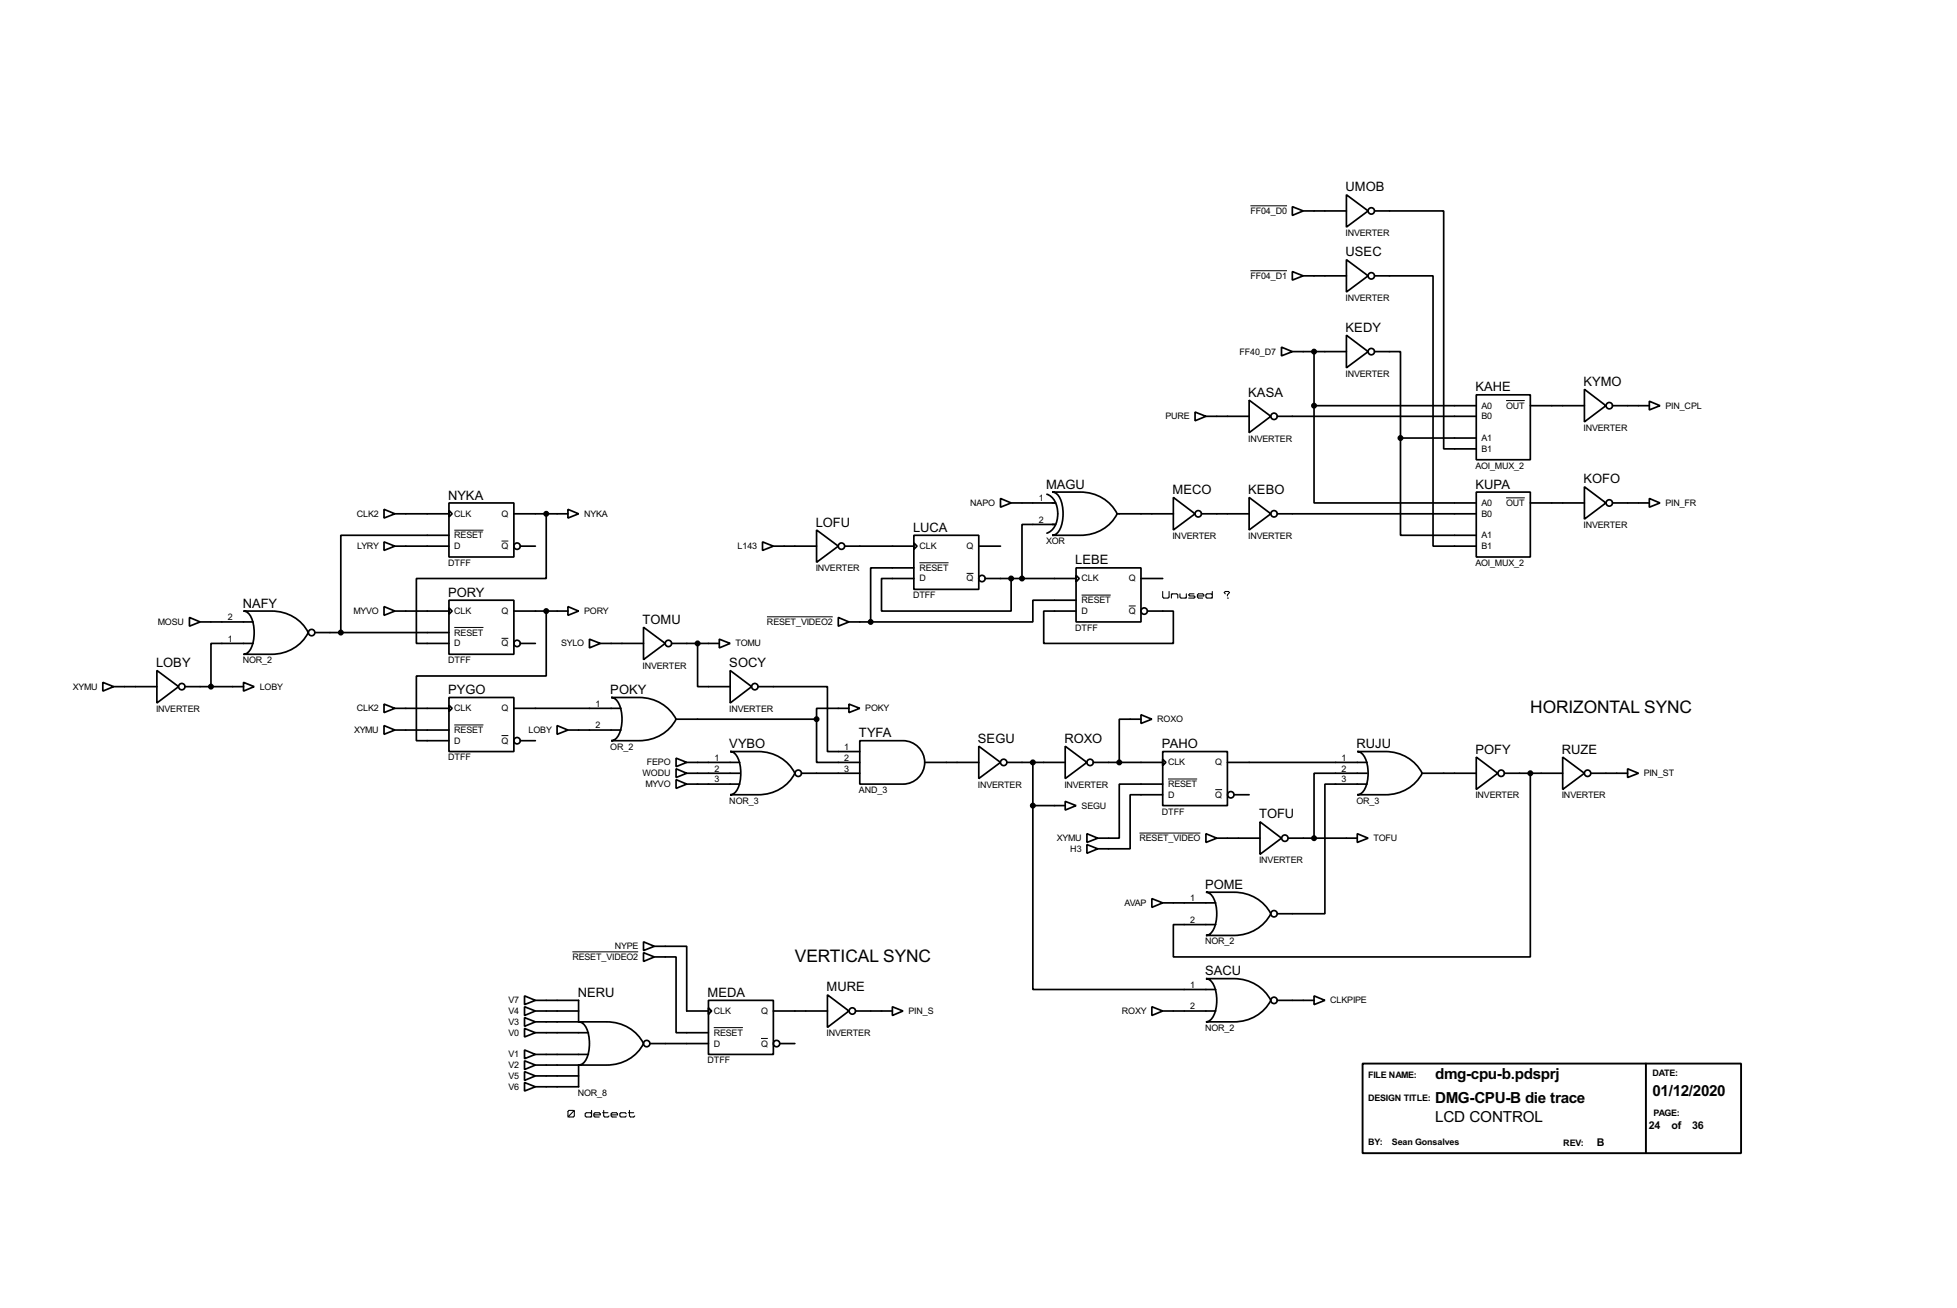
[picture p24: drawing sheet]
<svg xmlns="http://www.w3.org/2000/svg" width="460mm" height="307mm" viewBox="0 0 460 307" stroke-linecap="round" stroke-linejoin="round" font-family="sans-serif">
<defs><g id="words">
<g font-size="4.6">
<text x="359.5" y="167.5">HORIZONTAL SYNC</text>
<text x="186.7" y="226">VERTICAL SYNC</text>
</g>
<g font-size="4">
<text x="337.1" y="253.4">dmg-cpu-b.pdsprj</text>
<text x="388.2" y="257.5">01/12/2020</text>
<text x="337.1" y="263.6">LCD CONTROL</text>
<text x="337.1" y="259.2">DMG-CPU-B die trace</text>
</g>
<g font-size="3.4">
<text x="316.1" y="45">UMOB</text>
<text x="316.1" y="60.2">USEC</text>
<text x="316.1" y="78">KEDY</text>
<text x="293.2" y="93.2">KASA</text>
<text x="346.6" y="92">KAHE</text>
<text x="372" y="90.7">KYMO</text>
<text x="372" y="113.6">KOFO</text>
<text x="105.3" y="117.4">NYKA</text>
<text x="245.7" y="114.8">MAGU</text>
<text x="275.4" y="116.1">MECO</text>
<text x="293.2" y="116.1">KEBO</text>
<text x="346.6" y="114.8">KUPA</text>
<text x="191.6" y="123.7">LOFU</text>
<text x="214.5" y="124.9">LUCA</text>
<text x="252.6" y="132.6">LEBE</text>
<text x="57" y="142.8">NAFY</text>
<text x="105.3" y="140.2">PORY</text>
<text x="151" y="146.6">TOMU</text>
<text x="36.7" y="156.7">LOBY</text>
<text x="171.3" y="156.7">SOCY</text>
<text x="105.3" y="163.1">PYGO</text>
<text x="143.4" y="163.1">POKY</text>
<text x="201.8" y="173.2">TYFA</text>
<text x="171.3" y="175.8">VYBO</text>
<text x="229.7" y="174.5">SEGU</text>
<text x="250" y="174.5">ROXO</text>
<text x="272.9" y="175.8">PAHO</text>
<text x="318.6" y="175.8">RUJU</text>
<text x="346.6" y="177.1">POFY</text>
<text x="366.9" y="177.1">RUZE</text>
<text x="295.8" y="192.3">TOFU</text>
<text x="283.1" y="208.8">POME</text>
<text x="194.2" y="232.9">MURE</text>
<text x="283.1" y="229.1">SACU</text>
<text x="135.7" y="234.2">NERU</text>
<text x="166.2" y="234.2">MEDA</text>
</g>
<g font-size="2.8">
<text x="375.1" y="269.3">B</text>
<text x="387.3" y="265.2">24</text>
<text x="392.6" y="265.2">of</text>
<text x="397.5" y="265.2">36</text>
</g>
<g font-size="2.4">
<text x="293.7" y="50.2">FF04_D0</text>
<text x="316.1" y="55.4">INVERTER</text>
<text x="293.7" y="65.5">FF04_D1</text>
<text x="316.1" y="70.7">INVERTER</text>
<text x="291.2" y="83.3">FF40_D7</text>
<text x="316.1" y="88.5">INVERTER</text>
<text x="348" y="96">A0</text>
<text x="353.8" y="96">OUT</text>
<text x="391.2" y="96">PIN_CPL</text>
<text x="273.8" y="98.5">PURE</text>
<text x="348" y="98.5">B0</text>
<text x="372" y="101.2">INVERTER</text>
<text x="293.2" y="103.7">INVERTER</text>
<text x="348" y="103.6">A1</text>
<text x="348" y="106.2">B1</text>
<text x="346.6" y="110.1">AOI_MUX_2</text>
<text x="227.9" y="118.9">NAPO</text>
<text x="244" y="117.8">1</text>
<text x="348" y="118.9">A0</text>
<text x="353.8" y="118.9">OUT</text>
<text x="391.2" y="118.9">PIN_FR</text>
<text x="83.8" y="121.4">CLK2</text>
<text x="106.7" y="121.4">CLK</text>
<text x="117.8" y="121.4">Q</text>
<text x="137.2" y="121.4">NYKA</text>
<text x="244" y="122.8">2</text>
<text x="348" y="121.4">B0</text>
<text x="372" y="124.1">INVERTER</text>
<text x="83.9" y="129">LYRY</text>
<text x="106.7" y="129">D</text>
<text x="106.7" y="126.4">RESET</text>
<text x="117.8" y="129">Q</text>
<text x="173.3" y="129">L143</text>
<text x="216" y="129">CLK</text>
<text x="227.1" y="129">Q</text>
<text x="245.7" y="127.9">XOR</text>
<text x="275.4" y="126.6">INVERTER</text>
<text x="293.2" y="126.6">INVERTER</text>
<text x="348" y="126.4">A1</text>
<text x="348" y="129">B1</text>
<text x="105.3" y="133">DTFF</text>
<text x="191.6" y="134.2">INVERTER</text>
<text x="216" y="136.6">D</text>
<text x="216" y="134.1">RESET</text>
<text x="227.1" y="136.6">Q</text>
<text x="254.1" y="136.6">CLK</text>
<text x="265.2" y="136.6">Q</text>
<text x="346.6" y="133">AOI_MUX_2</text>
<text x="214.5" y="140.6">DTFF</text>
<text x="254.1" y="141.7">RESET</text>
<text x="37.1" y="146.8">MOSU</text>
<text x="53.5" y="145.7">2</text>
<text x="83.1" y="144.3">MYVO</text>
<text x="106.7" y="144.3">CLK</text>
<text x="106.7" y="149.3">RESET</text>
<text x="117.8" y="144.3">Q</text>
<text x="137.2" y="144.3">PORY</text>
<text x="180.2" y="146.8">RESET_VIDEO2</text>
<text x="252.6" y="148.2">DTFF</text>
<text x="254.1" y="144.3">D</text>
<text x="265.2" y="144.3">Q</text>
<text x="53.5" y="150.8">1</text>
<text x="57" y="155.8">NOR_2</text>
<text x="105.3" y="155.8">DTFF</text>
<text x="106.7" y="151.9">D</text>
<text x="117.8" y="151.9">Q</text>
<text x="131.8" y="151.9">SYLO</text>
<text x="172.8" y="151.9">TOMU</text>
<text x="151" y="157.1">INVERTER</text>
<text x="17.1" y="162">XYMU</text>
<text x="36.7" y="167.3">INVERTER</text>
<text x="61" y="162">LOBY</text>
<text x="83.8" y="167.1">CLK2</text>
<text x="106.7" y="167.1">CLK</text>
<text x="117.8" y="167.1">Q</text>
<text x="139.9" y="166">1</text>
<text x="171.3" y="167.3">INVERTER</text>
<text x="203.3" y="167.1">POKY</text>
<text x="83.2" y="172.2">XYMU</text>
<text x="106.7" y="172.2">RESET</text>
<text x="124.2" y="172.2">LOBY</text>
<text x="139.9" y="171.1">2</text>
<text x="271.8" y="169.7">ROXO</text>
<text x="105.3" y="178.7">DTFF</text>
<text x="106.7" y="174.7">D</text>
<text x="117.8" y="174.7">Q</text>
<text x="143.4" y="176.1">OR_2</text>
<text x="152" y="179.8">FEPO</text>
<text x="167.8" y="178.7">1</text>
<text x="198.3" y="176.2">1</text>
<text x="198.3" y="178.7">2</text>
<text x="274.4" y="179.8">CLK</text>
<text x="285.5" y="179.8">Q</text>
<text x="315.1" y="178.7">1</text>
<text x="150.9" y="182.4">WODU</text>
<text x="151.6" y="184.9">MYVO</text>
<text x="167.8" y="181.3">2</text>
<text x="167.8" y="183.8">3</text>
<text x="198.3" y="181.3">3</text>
<text x="229.7" y="185">INVERTER</text>
<text x="250" y="185">INVERTER</text>
<text x="274.4" y="184.9">RESET</text>
<text x="315.1" y="181.3">2</text>
<text x="315.1" y="183.8">3</text>
<text x="386.1" y="182.4">PIN_ST</text>
<text x="171.3" y="188.8">NOR_3</text>
<text x="201.8" y="186.3">AND_3</text>
<text x="254.1" y="190">SEGU</text>
<text x="272.9" y="191.4">DTFF</text>
<text x="274.4" y="187.4">D</text>
<text x="285.5" y="187.4">Q</text>
<text x="318.6" y="188.8">OR_3</text>
<text x="346.6" y="187.6">INVERTER</text>
<text x="366.9" y="187.6">INVERTER</text>
<text x="248.3" y="197.6">XYMU</text>
<text x="267.7" y="197.6">RESET_VIDEO</text>
<text x="322.6" y="197.6">TOFU</text>
<text x="251.4" y="200.1">H3</text>
<text x="295.8" y="202.8">INVERTER</text>
<text x="264.2" y="212.8">AVAP</text>
<text x="279.6" y="211.7">1</text>
<text x="279.6" y="216.8">2</text>
<text x="283.1" y="221.9">NOR_2</text>
<text x="134.5" y="225.5">RESET_VIDEO2</text>
<text x="144.4" y="223">NYPE</text>
<text x="279.6" y="232.1">1</text>
<text x="119.5" y="238.2">V4</text>
<text x="119.5" y="235.7">V7</text>
<text x="167.7" y="238.2">CLK</text>
<text x="178.8" y="238.2">Q</text>
<text x="213.4" y="238.2">PIN_S</text>
<text x="263.5" y="238.2">ROXY</text>
<text x="279.6" y="237.1">2</text>
<text x="312.5" y="235.7">CLKPIPE</text>
<text x="119.5" y="240.8">V3</text>
<text x="119.5" y="243.3">V0</text>
<text x="167.7" y="245.9">D</text>
<text x="167.7" y="243.3">RESET</text>
<text x="178.8" y="245.9">Q</text>
<text x="194.2" y="243.5">INVERTER</text>
<text x="283.1" y="242.2">NOR_2</text>
<text x="119.5" y="250.9">V2</text>
<text x="119.5" y="248.4">V1</text>
<text x="166.2" y="249.8">DTFF</text>
<text x="119.5" y="256">V6</text>
<text x="119.5" y="253.5">V5</text>
<text x="135.7" y="257.4">NOR_8</text>
<text x="321.4" y="253.3">FILE NAME:</text>
<text x="388.2" y="252.8">DATE:</text>
<text x="321.4" y="258.7">DESIGN TITLE:</text>
<text x="388.4" y="262.2">PAGE:</text>
<text x="321.4" y="269">BY:</text>
<text x="327" y="269">Sean Gonsalves</text>
<text x="367.2" y="269.1">REV:</text>
</g>
</g></defs>
<g fill="none" stroke="#000" stroke-width=".4">
<path d="M303.6 48.6l2.5 1-2.5 1zM306.1 49.6h10.2M316.3 45.8l5.1 3.8-5.1 3.8zM322.9 49.6h16.2v55.9h7.7M303.6 63.8l2.5 1-2.5 1zM306.1 64.8h10.2M316.3 78.8l5.1 3.8-5.1 3.8zM316.3 61l5.1 3.8-5.1 3.8zM322.9 64.8h13.7v63.5h10.2M280.7 96.8l2.6 1-2.6 1.1zM283.3 97.8h10.1M293.4 94l5.1 3.8-5.1 3.9z"/>
<path d="M300 97.8h46.8M301 81.6l2.6 1-2.6 1zM303.6 82.6h12.7M308.7 95.3v22.9h38.1M308.7 95.3h38.1M308.7 82.6v12.7M322.9 82.6h6.1v20.3M346.8 92.8h12.7v15.2h-12.7zM359.5 95.3h12.7M372.2 91.5l5 3.8-5 3.8zM378.8 95.3h8.6M387.4 94.3l2.5 1-2.5 1z"/>
<path d="M90.2 119.7l2.6 1-2.6 1zM105.5 118.2h15.2v12.7h-15.2zM105.5 119.9l.7 .8-.7 .8zM133.4 119.7l2.5 1-2.5 1zM235 117.1l2.5 1.1-2.5 1zM237.5 118.2h10.5M245.9 116.1a5.1 5.1 0 0 1 2.4 6.2 3.9 3.9 0 0 1-2.4 3M247.2 115.6h6.6a9.5 9.5 0 0 1 8.6 5.1 9.4 9.4 0 0 1-8.6 5.1h-6.6a3.2 3.2 0 0 0 2.3-3.2 7.8 7.8 0 0 0-1.3-6.6zM275.6 116.9l5.1 3.8-5.1 3.8zM293.4 116.9l5.1 3.8-5.1 3.8zM329 102.9v22.9h17.8M329 102.9h17.8"/>
<path d="M346.8 115.6h12.7v15.3h-12.7zM359.5 118.2h12.7M372.2 114.4l5 3.8-5 3.8zM378.8 118.2h8.6M387.4 117.1l2.5 1.1-2.5 1zM90.2 127.3l2.6 1-2.6 1zM92.8 120.7h12.7M92.8 128.3h12.7M105.5 125.8h-25.4v22.8M120.7 120.7h12.7M122.2 128.3h3.6M128.3 120.7v15.2h-30.5v15.3h7.7"/>
<path d="M179.1 127.3l2.6 1-2.6 1zM181.7 128.3h10.1M191.8 124.5l5.1 3.8-5.1 3.8zM198.4 128.3h16.3M214.7 125.8h15.2v12.7h-15.2zM214.7 127.6l.7 .7-.7 .8zM214.7 135.9h-7.6v7.7h30.4v-7.7M214.7 133.4h-10.2v12.7M229.9 128.3h5.1M231.4 135.9h21.4M248 123.2h-7.9v12.7M252.8 133.4h15.2v12.7h-15.2z"/>
<path d="M252.8 135.2l.7 .7-.7 .8zM262.4 120.7h13.2M268 135.9h5.1M282.2 120.7h11.2M300 120.7h46.8M36.9 157.5l5.1 3.8-5.1 3.9zM44.5 145.1l2.5 1-2.5 1zM47 146.1h12.5M57.2 143.6h6.6a9.4 9.4 0 0 1 8.6 5 9.5 9.5 0 0 1-8.6 5.1h-6.6a3.2 3.2 0 0 0 2.3-3.1 7.8 7.8 0 0 0-1.3-6.6zM59.5 151.2h-9.9v10.1M74 148.6h31.5M90.2 142.5l2.6 1.1-2.6 1z"/>
<path d="M92.8 143.6h12.7M105.5 141h15.2v12.7h-15.2zM105.5 142.8l.7 .8-.7 .7zM120.7 143.6h12.7M122.2 151.2h3.6M128.3 143.6v15.2h-30.5v15.2h7.7M133.4 142.5l2.5 1.1-2.5 1zM138.5 150.2l2.5 1-2.5 1zM141 151.2h10.2M151.2 147.4l5.1 3.8-5.1 3.8zM157.8 151.2h11.2M163.9 151.2v10.1h7.6"/>
<path d="M169 150.2l2.5 1-2.5 1zM171.5 157.5l5.1 3.8-5.1 3.9zM196.9 145.1l2.5 1-2.5 1zM199.4 146.1h5.1M252.8 143.6h-7.6v7.6h30.4v-7.6h-6.1M252.8 141h-10.2v5.1h-38.1M24.2 160.3l2.5 1-2.5 1.1zM26.7 161.3h10.2M43.5 161.3h13.7M57.2 160.3l2.5 1-2.5 1.1zM90.2 165.4l2.6 1-2.6 1zM90.2 170.5l2.6 1-2.6 1z"/>
<path d="M92.8 166.4h12.7M92.8 171.5h12.7M105.5 163.9h15.2v12.7h-15.2zM105.5 165.7l.7 .7-.7 .8zM120.7 166.4h25.2M122.2 174h3.6M130.9 170.5l2.5 1-2.5 1zM133.4 171.5h12.5M143.6 163.9h6.6a9.6 9.6 0 0 1 8.6 5.1 9.6 9.6 0 0 1-8.6 5h-6.6a3.2 3.2 0 0 0 2.3-3.1 7.7 7.7 0 0 0-1.3-6.6zM158.8 178.1l2.5 1-2.5 1zM158.8 169h33M161.3 179.1h12.5"/>
<path d="M171.5 176.6h6.6a9.5 9.5 0 0 1 8.6 5.1 9.4 9.4 0 0 1-8.6 5h-6.6a3.1 3.1 0 0 0 2.3-3.1 7.9 7.9 0 0 0-1.3-6.6zM178.1 161.3h16.3v15.3h7.6M191.8 169v10.1h10.2M199.4 165.4l2.6 1-2.6 1zM199.4 166.4h-7.6v2.6M202 174h10.1a5.1 5.1 0 0 1 5.1 5.1 5.1 5.1 0 0 1-5.1 5.1h-10.1zM217.2 179.1h12.7M229.9 175.3l5.1 3.8-5.1 3.8zM236.5 179.1h13.7M242.6 179.1v10.2M250.2 175.3l5.1 3.8-5.1 3.8zM256.8 179.1h16.3"/>
<path d="M268 167.9l2.6 1.1-2.6 1zM268 169h-5.1v10.1M273.1 176.6h15.2v12.7h-15.2zM273.1 178.4l.8 .7-.8 .8zM288.3 179.1h32.8M318.8 176.6h6.6a9.6 9.6 0 0 1 8.7 5.1 9.6 9.6 0 0 1-8.7 5h-6.6a3.2 3.2 0 0 0 2.4-3.1 7.7 7.7 0 0 0-1.4-6.6zM346.8 177.9l5 3.8-5 3.8zM367.1 177.9l5.1 3.8-5.1 3.8zM158.8 183.2l2.5 1-2.5 1zM158.8 180.6l2.5 1.1-2.5 1zM161.3 181.7h12.5M161.3 184.2h12.5"/>
<path d="M188.3 181.7h13.7M242.6 189.3v43.2h43M242.6 189.3h7.6M250.2 188.3l2.6 1-2.6 1zM255.3 195.9l2.6 1-2.6 1zM255.3 198.4l2.6 1-2.6 1.1zM273.1 184.2h-10.2v12.7h-5M273.1 186.7h-7.6v12.7h-7.6M283.3 195.9l2.5 1-2.5 1zM285.8 196.9h10.2M289.9 186.7h3.5M296 193.1l5 3.8-5 3.8z"/>
<path d="M302.6 196.9h16.2M318.8 195.9l2.6 1-2.6 1zM321.1 184.2h-9.9v30.5h-11.2M321.1 181.7h-12.4v15.2M334.1 181.7h12.7M353.4 181.7h13.7M359.5 181.7v43.1h-83.9v-7.6h10M373.7 181.7h8.6M382.3 180.6l2.6 1.1-2.6 1zM270.6 211.1l2.5 1-2.5 1.1zM273.1 212.1h12.5M283.3 209.6h6.6a9.6 9.6 0 0 1 8.6 5.1 9.6 9.6 0 0 1-8.6 5.1h-6.6a3.2 3.2 0 0 0 2.3-3.2 7.6 7.6 0 0 0-1.3-6.6z"/>
<path d="M123.2 239.1l2.6 1-2.6 1zM123.2 236.5l2.6 1-2.6 1.1zM123.2 234l2.6 1-2.6 1zM125.8 235h10.1v5.1h-10.1M125.8 237.5h10.1M151.2 223.8l2.5 1-2.5 1.1zM151.2 221.3l2.5 1-2.5 1zM153.7 224.8h5.1v17.8h7.6M153.7 222.3h7.6v15.2h5.1M166.4 235h15.3v12.7h-15.3zM166.4 236.8l.8 .7-.8 .8zM181.7 237.5h12.7"/>
<path d="M194.4 233.7l5 3.8-5 3.9zM201 237.5h8.6M209.6 236.5l2.5 1-2.5 1.1zM270.6 236.5l2.5 1-2.5 1.1zM273.1 237.5h12.5M283.3 229.9h6.6a9.6 9.6 0 0 1 8.6 5.1 9.6 9.6 0 0 1-8.6 5.1h-6.6a3.2 3.2 0 0 0 2.3-3.2 7.7 7.7 0 0 0-1.3-6.6zM300 235h8.7M308.7 234l2.5 1-2.5 1zM123.2 254.3l2.6 1-2.6 1zM123.2 251.8l2.6 1-2.6 1zM123.2 249.2l2.6 1-2.6 1.1zM123.2 246.7l2.6 1-2.6 1z"/>
<path d="M123.2 241.6l2.6 1-2.6 1zM125.8 250.2h10.1v5.1h-10.1M125.8 252.8h10.1M125.8 247.7h12.4M125.8 242.6h12.4M135.9 240.1h6.6a9.5 9.5 0 0 1 8.7 5.1 9.5 9.5 0 0 1-8.7 5h-6.6a3.1 3.1 0 0 0 2.4-3.1 7.8 7.8 0 0 0-1.3-6.6zM152.7 245.2h13.7M183.2 245.2h3.5"/>
<circle cx="322.1" cy="49.6" r=".75"/>
<circle cx="322.1" cy="64.8" r=".75"/>
<circle cx="299.2" cy="97.8" r=".75"/>
<circle cx="322.1" cy="82.6" r=".75"/>
<circle cx="378" cy="95.3" r=".75"/>
<circle cx="378" cy="118.2" r=".75"/>
<circle cx="121.4" cy="128.3" r=".75"/>
<circle cx="197.6" cy="128.3" r=".75"/>
<circle cx="230.6" cy="135.9" r=".75"/>
<circle cx="281.4" cy="120.7" r=".75"/>
<circle cx="299.2" cy="120.7" r=".75"/>
<circle cx="73.2" cy="148.6" r=".75"/>
<circle cx="121.4" cy="151.2" r=".75"/>
<circle cx="157" cy="151.2" r=".75"/>
<circle cx="268.7" cy="143.6" r=".75"/>
<circle cx="42.7" cy="161.3" r=".75"/>
<circle cx="121.4" cy="174" r=".75"/>
<circle cx="177.3" cy="161.3" r=".75"/>
<circle cx="235.7" cy="179.1" r=".75"/>
<circle cx="256" cy="179.1" r=".75"/>
<circle cx="187.5" cy="181.7" r=".75"/>
<circle cx="289.1" cy="186.7" r=".75"/>
<circle cx="301.8" cy="196.9" r=".75"/>
<circle cx="352.6" cy="181.7" r=".75"/>
<circle cx="372.9" cy="181.7" r=".75"/>
<circle cx="299.2" cy="214.7" r=".75"/>
<circle cx="200.2" cy="237.5" r=".75"/>
<circle cx="299.2" cy="235" r=".75"/>
<circle cx="151.9" cy="245.2" r=".75"/>
<circle cx="182.4" cy="245.2" r=".75"/>
</g>
<g fill="none" stroke="#000" stroke-width=".23">
<path d="M293.7 48.4h8.6M293.7 63.6h8.6M353.8 94.1h4.4M353.8 117h4.4M106.7 124.6h6.9M117.8 127.1h1.6M216 132.2h6.8M227.1 134.7h1.6M254.1 139.8h6.8M106.7 147.4h6.9M117.8 150h1.6M180.2 144.9h15.4"/>
<path d="M265.2 142.4h1.6M106.7 170.3h6.9M117.8 172.8h1.6M267.7 195.7h14.3M274.4 183h6.8M285.5 185.5h1.6M134.5 223.6h15.4M167.7 241.4h6.8M178.8 244h1.6"/>
</g>
<g fill="#000" stroke="#000" stroke-width=".4">
<circle cx="308.6" cy="95.3" r=".5"/>
<circle cx="308.6" cy="82.6" r=".5"/>
<circle cx="328.9" cy="102.9" r=".5"/>
<circle cx="128.3" cy="120.7" r=".5"/>
<circle cx="237.5" cy="135.9" r=".5"/>
<circle cx="240" cy="135.9" r=".5"/>
<circle cx="80" cy="148.6" r=".5"/>
<circle cx="128.3" cy="143.6" r=".5"/>
<circle cx="163.8" cy="151.2" r=".5"/>
<circle cx="204.5" cy="146.1" r=".5"/>
<circle cx="49.5" cy="161.3" r=".5"/>
<circle cx="191.8" cy="169" r=".5"/>
<circle cx="242.6" cy="179.1" r=".5"/>
<circle cx="262.9" cy="179.1" r=".5"/>
<circle cx="242.6" cy="189.3" r=".5"/>
<circle cx="308.6" cy="196.9" r=".5"/>
<circle cx="359.4" cy="181.7" r=".5"/>
</g>
<g fill="none" stroke="#000" stroke-width=".25">
<path d="M273.1 139v1.3l.3 .2h1l.2-.2v-1.3M275.2 139.8l.2-.3h1l.3 .3v.7M275.2 139.5v1M277.2 139.5v.8l.2 .2h1l.3-.2M278.7 139.5v1M280.5 139.5h-1l-.3 .3 .3 .2h1l.2 .3-.2 .2h-1.3M284.8 139.8l-.3-.3h-1l-.2 .3v.5l.2 .2h1l.3-.2M284.8 139v1.5M287.8 139.5l-.2-.3 .2-.2h.8l.2 .2-.5 .6v.2M281.3 140h1.5l-.3-.5h-1l-.2 .3v.5l.2 .2h1M288.3 140.5h.1M133.4 261.1l.3-.2h1l.2 .2v1.1l-.2 .2h-1l-.3-.2z"/>
<path d="M134.9 260.9l-1.5 1.5M139 261.7l-.3-.3h-1l-.2 .3v.5l.2 .2h1l.3-.2M139 260.9v1.5M139.5 261.9h1.5l-.2-.5h-1l-.3 .3v.5l.3 .2h1M141.6 261.4h1.2M141.8 260.9v1.3l.3 .2h.7l.3-.2M143.6 261.9h1.5l-.3-.5h-1l-.2 .3v.5l.2 .2h1M147.1 261.7l-.2-.3h-1l-.3 .3v.5l.3 .2h1l.2-.2M147.6 261.4h1.3M147.9 260.9v1.3l.2 .2h.8l.2-.2"/>
</g>
<path d="M320.1 249.9h88.9v21h-88.9zM386.6 249.9v21" fill="none" stroke="#000" stroke-width=".45"/>
<use href="#words"/>
</svg>
